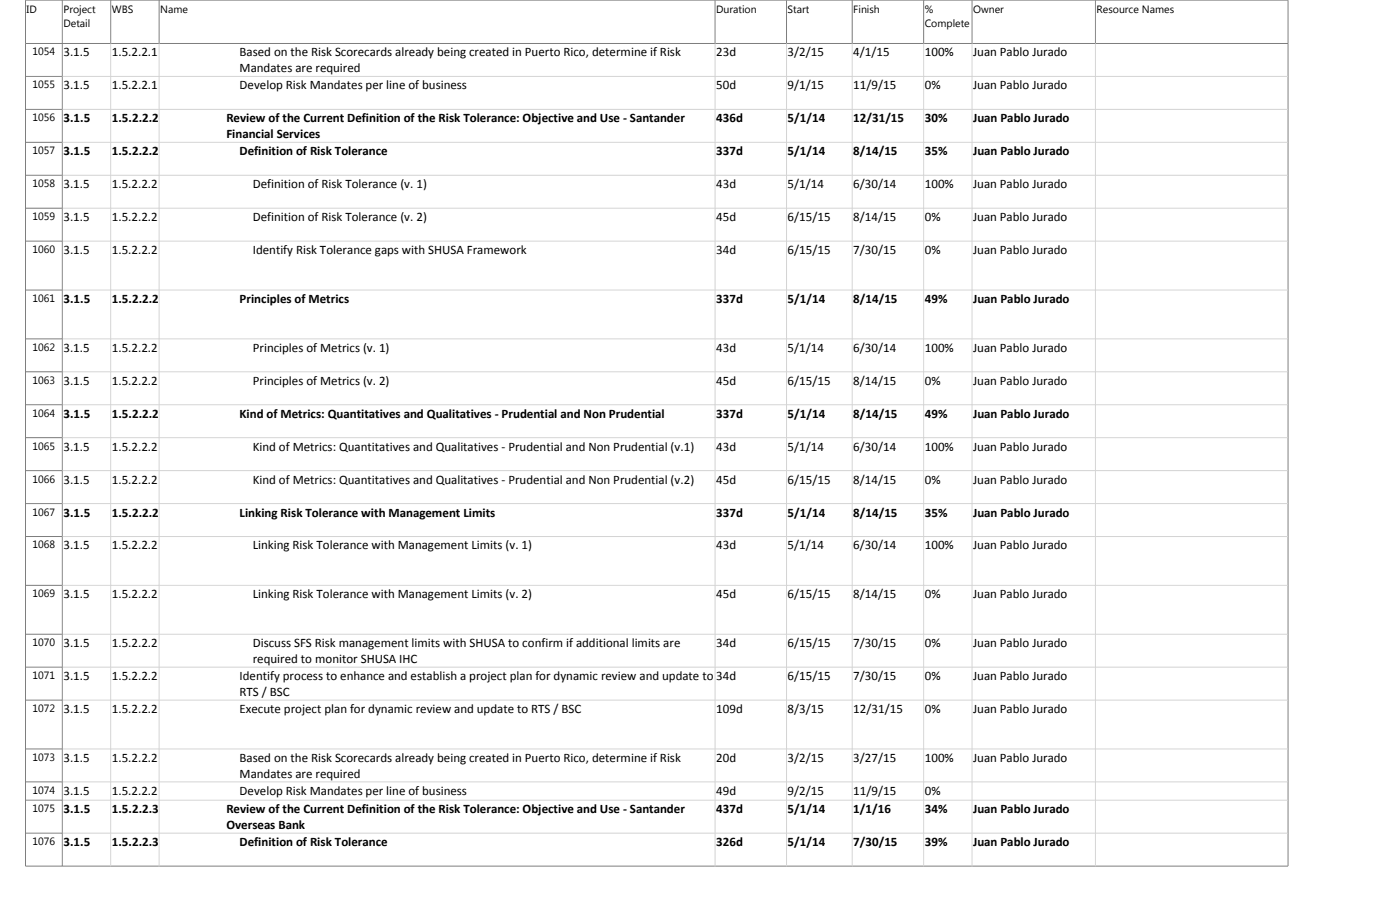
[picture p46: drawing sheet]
<svg xmlns="http://www.w3.org/2000/svg" width="421mm" height="271mm" viewBox="0 0 421 271" stroke-linecap="round" stroke-linejoin="round" font-family="sans-serif">
<defs><g id="words">
<g font-size="3.9">
<text x="19.1" y="17">3.1.5</text>
<text x="33.7" y="17">1.5.2.2.1.7</text>
<text x="72.1" y="17">Based on the Risk Scorecards already being created in Puerto Rico, determine if Risk</text>
<text x="215.5" y="17">23d</text>
<text x="237" y="17">3/2/15</text>
<text x="256.8" y="17">4/1/15</text>
<text x="278.3" y="17">100%</text>
<text x="292.9" y="17">Juan Pablo Jurado</text>
<text x="72.1" y="21.8">Mandates are required</text>
<text x="19.1" y="26.9">3.1.5</text>
<text x="33.7" y="26.9">1.5.2.2.1.8</text>
<text x="72.1" y="26.9">Develop Risk Mandates per line of business</text>
<text x="215.5" y="26.9">50d</text>
<text x="237" y="26.9">9/1/15</text>
<text x="256.8" y="26.9">11/9/15</text>
<text x="278.3" y="26.9">0%</text>
<text x="292.9" y="26.9">Juan Pablo Jurado</text>
<text x="19.1" y="36.8">3.1.5</text>
<text x="33.7" y="36.8">1.5.2.2.2</text>
<text x="68.1" y="36.8">Review of the Current Definition of the Risk Tolerance: Objective and Use - Santander</text>
<text x="68.1" y="41.6">Financial Services</text>
<text x="215.5" y="36.8">436d</text>
<text x="237" y="36.8">5/1/14</text>
<text x="256.8" y="36.8">12/31/15</text>
<text x="278.3" y="36.8">30%</text>
<text x="292.9" y="36.8">Juan Pablo Jurado</text>
<text x="19.1" y="46.7">3.1.5</text>
<text x="33.7" y="46.7">1.5.2.2.2.1</text>
<text x="72.1" y="46.7">Definition of Risk Tolerance</text>
<text x="215.5" y="46.7">337d</text>
<text x="237" y="46.7">5/1/14</text>
<text x="256.8" y="46.7">8/14/15</text>
<text x="278.3" y="46.7">35%</text>
<text x="292.9" y="46.7">Juan Pablo Jurado</text>
<text x="19.1" y="56.6">3.1.5</text>
<text x="33.7" y="56.6">1.5.2.2.2.1.1</text>
<text x="76.1" y="56.6">Definition of Risk Tolerance (v. 1)</text>
<text x="215.5" y="56.6">43d</text>
<text x="237" y="56.6">5/1/14</text>
<text x="256.8" y="56.6">6/30/14</text>
<text x="278.3" y="56.6">100%</text>
<text x="292.9" y="56.6">Juan Pablo Jurado</text>
<text x="19.1" y="66.5">3.1.5</text>
<text x="33.7" y="66.5">1.5.2.2.2.1.2</text>
<text x="76.1" y="66.5">Definition of Risk Tolerance (v. 2)</text>
<text x="215.5" y="66.5">45d</text>
<text x="237" y="66.5">6/15/15</text>
<text x="256.8" y="66.5">8/14/15</text>
<text x="278.3" y="66.5">0%</text>
<text x="292.9" y="66.5">Juan Pablo Jurado</text>
<text x="19.1" y="76.4">3.1.5</text>
<text x="33.7" y="76.4">1.5.2.2.2.1.3</text>
<text x="76.1" y="76.4">Identify Risk Tolerance gaps with SHUSA Framework</text>
<text x="215.5" y="76.4">34d</text>
<text x="237" y="76.4">6/15/15</text>
<text x="256.8" y="76.4">7/30/15</text>
<text x="278.3" y="76.4">0%</text>
<text x="292.9" y="76.4">Juan Pablo Jurado</text>
<text x="19.1" y="91.1">3.1.5</text>
<text x="33.7" y="91.1">1.5.2.2.2.2</text>
<text x="72.1" y="91.1">Principles of Metrics</text>
<text x="215.5" y="91.1">337d</text>
<text x="237" y="91.1">5/1/14</text>
<text x="256.8" y="91.1">8/14/15</text>
<text x="278.3" y="91.1">49%</text>
<text x="292.9" y="91.1">Juan Pablo Jurado</text>
<text x="19.1" y="105.8">3.1.5</text>
<text x="33.7" y="105.8">1.5.2.2.2.2.1</text>
<text x="76.1" y="105.8">Principles of Metrics (v. 1)</text>
<text x="215.5" y="105.8">43d</text>
<text x="237" y="105.8">5/1/14</text>
<text x="256.8" y="105.8">6/30/14</text>
<text x="278.3" y="105.8">100%</text>
<text x="292.9" y="105.8">Juan Pablo Jurado</text>
<text x="19.1" y="115.7">3.1.5</text>
<text x="33.7" y="115.7">1.5.2.2.2.2.2</text>
<text x="76.1" y="115.7">Principles of Metrics (v. 2)</text>
<text x="215.5" y="115.7">45d</text>
<text x="237" y="115.7">6/15/15</text>
<text x="256.8" y="115.7">8/14/15</text>
<text x="278.3" y="115.7">0%</text>
<text x="292.9" y="115.7">Juan Pablo Jurado</text>
<text x="19.1" y="125.6">3.1.5</text>
<text x="33.7" y="125.6">1.5.2.2.2.3</text>
<text x="72.1" y="125.6">Kind of Metrics: Quantitatives and Qualitatives - Prudential and Non Prudential</text>
<text x="215.5" y="125.6">337d</text>
<text x="237" y="125.6">5/1/14</text>
<text x="256.8" y="125.6">8/14/15</text>
<text x="278.3" y="125.6">49%</text>
<text x="292.9" y="125.6">Juan Pablo Jurado</text>
<text x="19.1" y="135.5">3.1.5</text>
<text x="33.7" y="135.5">1.5.2.2.2.3.1</text>
<text x="76.1" y="135.5">Kind of Metrics: Quantitatives and Qualitatives - Prudential and Non Prudential (v.1)</text>
<text x="215.5" y="135.5">43d</text>
<text x="237" y="135.5">5/1/14</text>
<text x="256.8" y="135.5">6/30/14</text>
<text x="278.3" y="135.5">100%</text>
<text x="292.9" y="135.5">Juan Pablo Jurado</text>
<text x="19.1" y="145.4">3.1.5</text>
<text x="33.7" y="145.4">1.5.2.2.2.3.2</text>
<text x="76.1" y="145.4">Kind of Metrics: Quantitatives and Qualitatives - Prudential and Non Prudential (v.2)</text>
<text x="215.5" y="145.4">45d</text>
<text x="237" y="145.4">6/15/15</text>
<text x="256.8" y="145.4">8/14/15</text>
<text x="278.3" y="145.4">0%</text>
<text x="292.9" y="145.4">Juan Pablo Jurado</text>
<text x="19.1" y="155.3">3.1.5</text>
<text x="33.7" y="155.3">1.5.2.2.2.4</text>
<text x="72.1" y="155.3">Linking Risk Tolerance with Management Limits</text>
<text x="215.5" y="155.3">337d</text>
<text x="237" y="155.3">5/1/14</text>
<text x="256.8" y="155.3">8/14/15</text>
<text x="278.3" y="155.3">35%</text>
<text x="292.9" y="155.3">Juan Pablo Jurado</text>
<text x="19.1" y="165.3">3.1.5</text>
<text x="33.7" y="165.3">1.5.2.2.2.4.1</text>
<text x="76.1" y="165.3">Linking Risk Tolerance with Management Limits (v. 1)</text>
<text x="215.5" y="165.3">43d</text>
<text x="237" y="165.3">5/1/14</text>
<text x="256.8" y="165.3">6/30/14</text>
<text x="278.3" y="165.3">100%</text>
<text x="292.9" y="165.3">Juan Pablo Jurado</text>
<text x="19.1" y="179.9">3.1.5</text>
<text x="33.7" y="179.9">1.5.2.2.2.4.2</text>
<text x="76.1" y="179.9">Linking Risk Tolerance with Management Limits (v. 2)</text>
<text x="215.5" y="179.9">45d</text>
<text x="237" y="179.9">6/15/15</text>
<text x="256.8" y="179.9">8/14/15</text>
<text x="278.3" y="179.9">0%</text>
<text x="292.9" y="179.9">Juan Pablo Jurado</text>
<text x="19.1" y="194.6">3.1.5</text>
<text x="33.7" y="194.6">1.5.2.2.2.4.3</text>
<text x="76.1" y="194.6">Discuss SFS Risk management limits with SHUSA to confirm if additional limits are</text>
<text x="215.5" y="194.6">34d</text>
<text x="237" y="194.6">6/15/15</text>
<text x="256.8" y="194.6">7/30/15</text>
<text x="278.3" y="194.6">0%</text>
<text x="292.9" y="194.6">Juan Pablo Jurado</text>
<text x="76.1" y="199.4">required to monitor SHUSA IHC</text>
<text x="19.1" y="204.5">3.1.5</text>
<text x="33.7" y="204.5">1.5.2.2.2.5</text>
<text x="72.1" y="204.5">Identify process to enhance and establish a project plan for dynamic review and update to</text>
<text x="72.1" y="209.3">RTS / BSC</text>
<text x="215.5" y="204.5">34d</text>
<text x="237" y="204.5">6/15/15</text>
<text x="256.8" y="204.5">7/30/15</text>
<text x="278.3" y="204.5">0%</text>
<text x="292.9" y="204.5">Juan Pablo Jurado</text>
<text x="19.1" y="214.5">3.1.5</text>
<text x="33.7" y="214.5">1.5.2.2.2.6</text>
<text x="72.1" y="214.5">Execute project plan for dynamic review and update to RTS / BSC</text>
<text x="215.5" y="214.5">109d</text>
<text x="237" y="214.5">8/3/15</text>
<text x="256.8" y="214.5">12/31/15</text>
<text x="278.3" y="214.5">0%</text>
<text x="292.9" y="214.5">Juan Pablo Jurado</text>
<text x="19.1" y="229.1">3.1.5</text>
<text x="33.7" y="229.1">1.5.2.2.2.7</text>
<text x="72.1" y="229.1">Based on the Risk Scorecards already being created in Puerto Rico, determine if Risk</text>
<text x="72.1" y="233.9">Mandates are required</text>
<text x="215.5" y="229.1">20d</text>
<text x="237" y="229.1">3/2/15</text>
<text x="256.8" y="229.1">3/27/15</text>
<text x="278.3" y="229.1">100%</text>
<text x="292.9" y="229.1">Juan Pablo Jurado</text>
<text x="19.1" y="239">3.1.5</text>
<text x="33.7" y="239">1.5.2.2.2.8</text>
<text x="72.1" y="239">Develop Risk Mandates per line of business</text>
<text x="215.5" y="239">49d</text>
<text x="237" y="239">9/2/15</text>
<text x="256.8" y="239">11/9/15</text>
<text x="278.3" y="239">0%</text>
<text x="19.1" y="244.6">3.1.5</text>
<text x="33.7" y="244.6">1.5.2.2.3</text>
<text x="68.1" y="244.6">Review of the Current Definition of the Risk Tolerance: Objective and Use - Santander</text>
<text x="215.5" y="244.6">437d</text>
<text x="237" y="244.6">5/1/14</text>
<text x="256.8" y="244.6">1/1/16</text>
<text x="278.3" y="244.6">34%</text>
<text x="292.9" y="244.6">Juan Pablo Jurado</text>
<text x="68.1" y="249.3">Overseas Bank</text>
<text x="19.1" y="254.5">3.1.5</text>
<text x="33.7" y="254.5">1.5.2.2.3.1</text>
<text x="72.1" y="254.5">Definition of Risk Tolerance</text>
<text x="215.5" y="254.5">326d</text>
<text x="237" y="254.5">5/1/14</text>
<text x="256.8" y="254.5">7/30/15</text>
<text x="278.3" y="254.5">39%</text>
<text x="292.9" y="254.5">Juan Pablo Jurado</text>
</g>
<g font-size="3.2">
<text x="8" y="3.8">ID</text>
<text x="19.1" y="3.8">Project</text>
<text x="33.7" y="3.8">WBS</text>
<text x="48.2" y="3.8">Name</text>
<text x="215.5" y="3.8">Duration</text>
<text x="237" y="3.8">Start</text>
<text x="256.8" y="3.8">Finish</text>
<text x="278.3" y="3.8">%</text>
<text x="292.9" y="3.8">Owner</text>
<text x="330" y="3.8">Resource Names</text>
<text x="19.1" y="8">Detail</text>
<text x="278.3" y="8">Complete</text>
<text x="9.8" y="16.7">1054</text>
<text x="9.8" y="26.6">1055</text>
<text x="9.8" y="36.5">1056</text>
<text x="9.8" y="46.4">1057</text>
<text x="9.8" y="56.3">1058</text>
<text x="9.8" y="66.2">1059</text>
<text x="9.8" y="76.1">1060</text>
<text x="9.8" y="90.8">1061</text>
<text x="9.8" y="105.5">1062</text>
<text x="9.8" y="115.4">1063</text>
<text x="9.8" y="125.3">1064</text>
<text x="9.8" y="135.2">1065</text>
<text x="9.8" y="145.1">1066</text>
<text x="9.8" y="155">1067</text>
<text x="9.8" y="165">1068</text>
<text x="9.8" y="179.6">1069</text>
<text x="9.8" y="194.3">1070</text>
<text x="9.8" y="204.3">1071</text>
<text x="9.8" y="214.2">1072</text>
<text x="9.8" y="228.8">1073</text>
<text x="9.8" y="238.8">1074</text>
<text x="9.8" y="244.3">1075</text>
<text x="9.8" y="254.2">1076</text>
</g>
</g></defs>
<g fill="none" stroke="#808080" stroke-width=".3">
<path d="M7.7 13.1h379.9M7.7 0h379.9v260.5h-379.9zM18.8 0v260.5M33.3 0v13.1M47.9 0v13.1M215.2 0v13.1M236.7 0v13.1M256.5 0v13.1M278 0v13.1M292.5 0v13.1M329.7 0v13.1M7.7 23h11.1"/>
<path d="M7.7 32.9h11.1M7.7 42.8h11.1M7.7 52.7h11.1M7.7 62.6h11.1M7.7 72.5h11.1M7.7 87.2h11.1M7.7 101.9h11.1M7.7 111.8h11.1M7.7 121.7h11.1M7.7 131.6h11.1M7.7 141.5h11.1M7.7 151.5h11.1"/>
<path d="M7.7 161.4h11.1M7.7 176h11.1M7.7 190.7h11.1M7.7 200.7h11.1M7.7 210.6h11.1M7.7 225.2h11.1M7.7 235.2h11.1M7.7 240.7h11.1M7.7 250.6h11.1"/>
</g>
<g fill="none" stroke="#d4d4d4" stroke-width=".3">
<path d="M33.3 13.1v247.4M47.9 13.1v247.4M215.2 13.1v247.4M236.7 13.1v247.4M256.5 13.1v247.4M278 13.1v247.4M292.5 13.1v247.4M329.7 13.1v247.4M18.8 23h368.8M18.8 32.9h368.8M18.8 42.8h368.8M18.8 52.7h368.8"/>
<path d="M18.8 62.6h368.8M18.8 72.5h368.8M18.8 87.2h368.8M18.8 101.9h368.8M18.8 111.8h368.8M18.8 121.7h368.8M18.8 131.6h368.8M18.8 141.5h368.8M18.8 151.5h368.8M18.8 161.4h368.8M18.8 176h368.8M18.8 190.7h368.8"/>
<path d="M18.8 200.7h368.8M18.8 210.6h368.8M18.8 225.2h368.8M18.8 235.2h368.8M18.8 240.7h368.8M18.8 250.6h368.8"/>
</g>
<use href="#words"/>
</svg>
